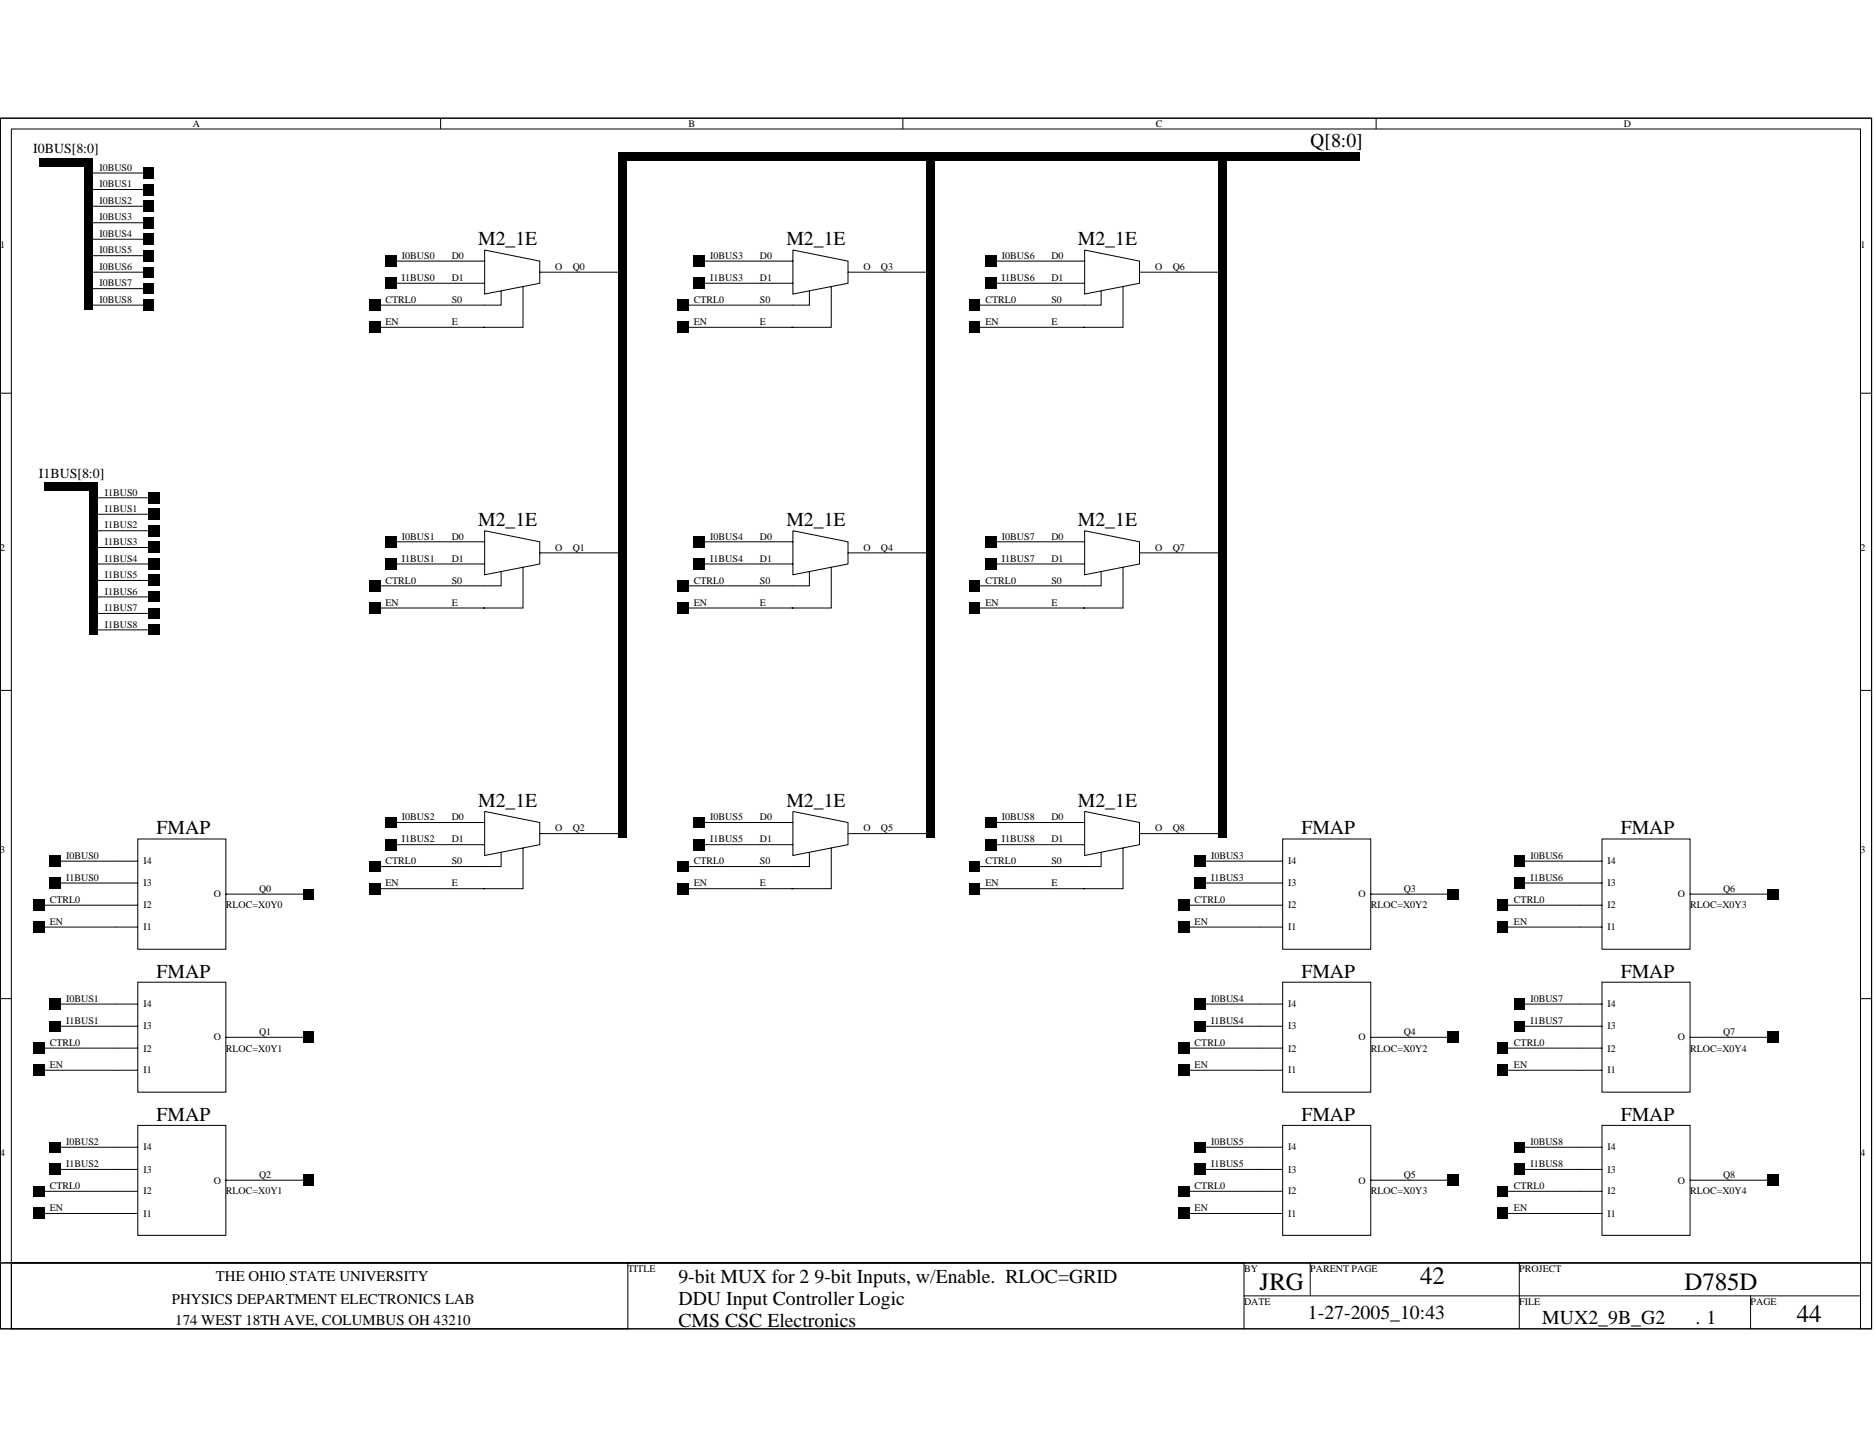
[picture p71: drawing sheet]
<svg xmlns="http://www.w3.org/2000/svg" width="279mm" height="216mm" viewBox="0 0 279 216" stroke-linecap="round" stroke-linejoin="round" font-family="sans-serif">
<defs><g id="words">
<g font-size="3.7">
<text x="211.6" y="191.4">42</text>
<text x="187.7" y="192.2">JRG</text>
<text x="251" y="192.2">D785D</text>
<text x="267.8" y="196.9">44</text>
</g>
<g font-size="2.9">
<text x="195.2" y="21.8">Q[8:0]</text>
<text x="71.2" y="36.6">M2_1E</text>
<text x="117.2" y="36.6">M2_1E</text>
<text x="160.6" y="36.6">M2_1E</text>
<text x="71.2" y="78.4">M2_1E</text>
<text x="117.2" y="78.4">M2_1E</text>
<text x="160.6" y="78.4">M2_1E</text>
<text x="23.3" y="124.3">FMAP</text>
<text x="71.2" y="120.2">M2_1E</text>
<text x="117.2" y="120.2">M2_1E</text>
<text x="160.6" y="120.2">M2_1E</text>
<text x="193.9" y="124.3">FMAP</text>
<text x="241.5" y="124.3">FMAP</text>
<text x="23.3" y="145.7">FMAP</text>
<text x="193.9" y="145.7">FMAP</text>
<text x="241.5" y="145.7">FMAP</text>
<text x="23.3" y="167">FMAP</text>
<text x="193.9" y="167">FMAP</text>
<text x="241.5" y="167">FMAP</text>
<text x="101.1" y="191.1">9-bit MUX for 2 9-bit Inputs, w/Enable. RLOC=GRID</text>
<text x="101.1" y="194.4">DDU Input Controller Logic</text>
<text x="101.1" y="197.7">CMS CSC Electronics</text>
<text x="194.9" y="196.5">1-27-2005_10:43</text>
<text x="229.8" y="197.3">MUX2_9B_G2</text>
<text x="252.6" y="197.3">. 1</text>
</g>
<g font-size="2.2">
<text x="32.2" y="190.9">THE OHIO STATE UNIVERSITY</text>
<text x="25.6" y="194.2">PHYSICS DEPARTMENT ELECTRONICS LAB</text>
<text x="26.1" y="197.5">174 WEST 18TH AVE, COLUMBUS OH 43210</text>
</g>
<g font-size="2.1">
<text x="5" y="22.9">I0BUS[8:0]</text>
<text x="5.8" y="71.2">I1BUS[8:0]</text>
</g>
<g font-size="1.5">
<text x="28.7" y="18.9">A</text>
<text x="102.6" y="18.9">B</text>
<text x="172.3" y="18.9">C</text>
<text x="242" y="18.9">D</text>
<text x="14.8" y="25.4">I0BUS0</text>
<text x="14.8" y="27.9">I0BUS1</text>
<text x="14.8" y="35.3">I0BUS4</text>
<text x="14.8" y="30.4">I0BUS2</text>
<text x="14.8" y="32.9">I0BUS3</text>
<text x="0" y="36.9">1</text>
<text x="14.8" y="40.2">I0BUS6</text>
<text x="14.8" y="37.8">I0BUS5</text>
<text x="59.9" y="41.9">I1BUS0</text>
<text x="59.9" y="38.6">I0BUS0</text>
<text x="67.3" y="41.9">D1</text>
<text x="67.3" y="38.6">D0</text>
<text x="82.7" y="40.2">O</text>
<text x="85.3" y="40.2">Q0</text>
<text x="105.8" y="38.6">I0BUS3</text>
<text x="105.8" y="41.9">I1BUS3</text>
<text x="113.2" y="41.9">D1</text>
<text x="113.2" y="38.6">D0</text>
<text x="128.7" y="40.2">O</text>
<text x="131.3" y="40.2">Q3</text>
<text x="149.3" y="41.9">I1BUS6</text>
<text x="149.3" y="38.6">I0BUS6</text>
<text x="156.7" y="41.9">D1</text>
<text x="156.7" y="38.6">D0</text>
<text x="172.1" y="40.2">O</text>
<text x="174.8" y="40.2">Q6</text>
<text x="277.2" y="36.9">1</text>
<text x="14.8" y="42.7">I0BUS7</text>
<text x="14.8" y="45.1">I0BUS8</text>
<text x="57.4" y="45.1">CTRL0</text>
<text x="67.3" y="45.1">S0</text>
<text x="103.4" y="45.1">CTRL0</text>
<text x="113.2" y="45.1">S0</text>
<text x="146.9" y="45.1">CTRL0</text>
<text x="156.7" y="45.1">S0</text>
<text x="57.4" y="48.4">EN</text>
<text x="67.3" y="48.4">E</text>
<text x="103.4" y="48.4">EN</text>
<text x="113.2" y="48.4">E</text>
<text x="146.9" y="48.4">EN</text>
<text x="156.7" y="48.4">E</text>
<text x="15.6" y="73.8">I1BUS0</text>
<text x="15.6" y="76.3">I1BUS1</text>
<text x="0" y="82">2</text>
<text x="15.6" y="83.7">I1BUS4</text>
<text x="15.6" y="78.7">I1BUS2</text>
<text x="15.6" y="81.2">I1BUS3</text>
<text x="59.9" y="80.4">I0BUS1</text>
<text x="59.9" y="83.7">I1BUS1</text>
<text x="67.3" y="83.7">D1</text>
<text x="67.3" y="80.4">D0</text>
<text x="82.7" y="82">O</text>
<text x="85.3" y="82">Q1</text>
<text x="105.8" y="83.7">I1BUS4</text>
<text x="105.8" y="80.4">I0BUS4</text>
<text x="113.2" y="83.7">D1</text>
<text x="113.2" y="80.4">D0</text>
<text x="128.7" y="82">O</text>
<text x="131.3" y="82">Q4</text>
<text x="149.3" y="80.4">I0BUS7</text>
<text x="149.3" y="83.7">I1BUS7</text>
<text x="156.7" y="83.7">D1</text>
<text x="156.7" y="80.4">D0</text>
<text x="172.1" y="82">O</text>
<text x="174.8" y="82">Q7</text>
<text x="277.2" y="82">2</text>
<text x="15.6" y="88.6">I1BUS6</text>
<text x="15.6" y="86.1">I1BUS5</text>
<text x="57.4" y="87">CTRL0</text>
<text x="67.3" y="87">S0</text>
<text x="103.4" y="87">CTRL0</text>
<text x="113.2" y="87">S0</text>
<text x="146.9" y="87">CTRL0</text>
<text x="156.7" y="87">S0</text>
<text x="15.6" y="91.1">I1BUS7</text>
<text x="15.6" y="93.5">I1BUS8</text>
<text x="57.4" y="90.3">EN</text>
<text x="67.3" y="90.3">E</text>
<text x="103.4" y="90.3">EN</text>
<text x="113.2" y="90.3">E</text>
<text x="146.9" y="90.3">EN</text>
<text x="156.7" y="90.3">E</text>
<text x="59.9" y="125.5">I1BUS2</text>
<text x="59.9" y="122.2">I0BUS2</text>
<text x="67.3" y="125.5">D1</text>
<text x="67.3" y="122.2">D0</text>
<text x="82.7" y="123.9">O</text>
<text x="85.3" y="123.9">Q2</text>
<text x="105.8" y="122.2">I0BUS5</text>
<text x="105.8" y="125.5">I1BUS5</text>
<text x="113.2" y="125.5">D1</text>
<text x="113.2" y="122.2">D0</text>
<text x="128.7" y="123.9">O</text>
<text x="131.3" y="123.9">Q5</text>
<text x="149.3" y="125.5">I1BUS8</text>
<text x="149.3" y="122.2">I0BUS8</text>
<text x="156.7" y="125.5">D1</text>
<text x="156.7" y="122.2">D0</text>
<text x="172.1" y="123.9">O</text>
<text x="174.8" y="123.9">Q8</text>
<text x="0" y="127.1">3</text>
<text x="9.9" y="128">I0BUS0</text>
<text x="9.9" y="131.2">I1BUS0</text>
<text x="21.4" y="128.8">I4</text>
<text x="57.4" y="128.8">CTRL0</text>
<text x="67.3" y="128.8">S0</text>
<text x="103.4" y="128.8">CTRL0</text>
<text x="113.2" y="128.8">S0</text>
<text x="146.9" y="128.8">CTRL0</text>
<text x="156.7" y="128.8">S0</text>
<text x="180.5" y="131.2">I1BUS3</text>
<text x="180.5" y="128">I0BUS3</text>
<text x="191.9" y="128.8">I4</text>
<text x="228" y="131.2">I1BUS6</text>
<text x="228" y="128">I0BUS6</text>
<text x="239.5" y="128.8">I4</text>
<text x="277.2" y="127.1">3</text>
<text x="7.4" y="137.8">EN</text>
<text x="7.4" y="134.5">CTRL0</text>
<text x="21.4" y="135.3">I2</text>
<text x="21.4" y="132.1">I3</text>
<text x="31.9" y="133.7">O</text>
<text x="33.7" y="135.3">RLOC=X0Y0</text>
<text x="38.6" y="132.9">Q0</text>
<text x="57.4" y="132.1">EN</text>
<text x="67.3" y="132.1">E</text>
<text x="103.4" y="132.1">EN</text>
<text x="113.2" y="132.1">E</text>
<text x="146.9" y="132.1">EN</text>
<text x="156.7" y="132.1">E</text>
<text x="178" y="134.5">CTRL0</text>
<text x="178" y="137.8">EN</text>
<text x="191.9" y="135.3">I2</text>
<text x="191.9" y="132.1">I3</text>
<text x="202.4" y="133.7">O</text>
<text x="204.3" y="135.3">RLOC=X0Y2</text>
<text x="209.2" y="132.9">Q3</text>
<text x="225.6" y="137.8">EN</text>
<text x="225.6" y="134.5">CTRL0</text>
<text x="239.5" y="135.3">I2</text>
<text x="239.5" y="132.1">I3</text>
<text x="250" y="133.7">O</text>
<text x="251.8" y="135.3">RLOC=X0Y3</text>
<text x="256.8" y="132.9">Q6</text>
<text x="21.4" y="138.6">I1</text>
<text x="191.9" y="138.6">I1</text>
<text x="239.5" y="138.6">I1</text>
<text x="9.9" y="149.3">I0BUS1</text>
<text x="180.5" y="149.3">I0BUS4</text>
<text x="228" y="149.3">I0BUS7</text>
<text x="7.4" y="155.8">CTRL0</text>
<text x="9.9" y="152.6">I1BUS1</text>
<text x="21.4" y="153.4">I3</text>
<text x="21.4" y="150.1">I4</text>
<text x="31.9" y="155">O</text>
<text x="38.6" y="154.2">Q1</text>
<text x="178" y="155.8">CTRL0</text>
<text x="180.5" y="152.6">I1BUS4</text>
<text x="191.9" y="153.4">I3</text>
<text x="191.9" y="150.1">I4</text>
<text x="202.4" y="155">O</text>
<text x="209.2" y="154.2">Q4</text>
<text x="225.6" y="155.8">CTRL0</text>
<text x="228" y="152.6">I1BUS7</text>
<text x="239.5" y="153.4">I3</text>
<text x="239.5" y="150.1">I4</text>
<text x="250" y="155">O</text>
<text x="256.8" y="154.2">Q7</text>
<text x="7.4" y="159.1">EN</text>
<text x="21.4" y="159.9">I1</text>
<text x="21.4" y="156.7">I2</text>
<text x="33.7" y="156.7">RLOC=X0Y1</text>
<text x="178" y="159.1">EN</text>
<text x="191.9" y="159.9">I1</text>
<text x="191.9" y="156.7">I2</text>
<text x="204.3" y="156.7">RLOC=X0Y2</text>
<text x="225.6" y="159.1">EN</text>
<text x="239.5" y="159.9">I1</text>
<text x="239.5" y="156.7">I2</text>
<text x="251.8" y="156.7">RLOC=X0Y4</text>
<text x="0" y="172.3">4</text>
<text x="9.9" y="170.6">I0BUS2</text>
<text x="9.9" y="173.9">I1BUS2</text>
<text x="21.4" y="171.4">I4</text>
<text x="180.5" y="173.9">I1BUS5</text>
<text x="180.5" y="170.6">I0BUS5</text>
<text x="191.9" y="171.4">I4</text>
<text x="228" y="170.6">I0BUS8</text>
<text x="228" y="173.9">I1BUS8</text>
<text x="239.5" y="171.4">I4</text>
<text x="277.2" y="172.3">4</text>
<text x="7.4" y="177.2">CTRL0</text>
<text x="21.4" y="178">I2</text>
<text x="21.4" y="174.7">I3</text>
<text x="31.9" y="176.4">O</text>
<text x="33.7" y="178">RLOC=X0Y1</text>
<text x="38.6" y="175.5">Q2</text>
<text x="178" y="177.2">CTRL0</text>
<text x="191.9" y="178">I2</text>
<text x="191.9" y="174.7">I3</text>
<text x="202.4" y="176.4">O</text>
<text x="204.3" y="178">RLOC=X0Y3</text>
<text x="209.2" y="175.5">Q5</text>
<text x="225.6" y="177.2">CTRL0</text>
<text x="239.5" y="178">I2</text>
<text x="239.5" y="174.7">I3</text>
<text x="250" y="176.4">O</text>
<text x="251.8" y="178">RLOC=X0Y4</text>
<text x="256.8" y="175.5">Q8</text>
<text x="7.4" y="180.5">EN</text>
<text x="21.4" y="181.3">I1</text>
<text x="178" y="180.5">EN</text>
<text x="191.9" y="181.3">I1</text>
<text x="225.6" y="180.5">EN</text>
<text x="239.5" y="181.3">I1</text>
<text x="93.6" y="189.5">TITLE</text>
<text x="185.4" y="189.5">BY</text>
<text x="195.2" y="189.5">PARENT PAGE</text>
<text x="226.4" y="189.5">PROJECT</text>
<text x="185.4" y="194.4">DATE</text>
<text x="226.4" y="194.4">FILE</text>
<text x="260.9" y="194.4">PAGE</text>
</g>
</g></defs>
<g fill="none" stroke="#000" stroke-width=".15">
<path d="M0 17.6h278.9v180.4h-278.9zM0 17.6h278.9v170.6h-278.9zM1.7 19.2h275.5M1.7 19.2v169M65.7 17.6v1.6M134.5 17.6v1.6M205.1 17.6v1.6M277.2 19.2v178.8h-275.5M13.2 33.2h9M13.2 30.7h9M13.2 28.2h9M13.2 25.8h9"/>
<path d="M13.2 35.6h9M13.2 38.1h9M58.3 38.9h14M72.2 37.3l8.2 1.6v3.3l-8.2 1.6zM104.2 38.9h14M118.2 37.3l8.2 1.6v3.3l-8.2 1.6zM147.7 38.9h14M161.6 37.3l8.2 1.6v3.3l-8.2 1.6zM0 58.6h1.7M13.2 45.5h9M13.2 40.6h9M13.2 43h9"/>
<path d="M55.8 48.8h16.5M55.8 45.5h16.5M58.3 42.2h14M74.7 43.3v2.2h-2.5M77.9 42.7v6.1h-5.8M80.4 40.6h12.4M101.7 48.8h16.5M101.7 45.5h16.5M104.2 42.2h14M120.6 43.3v2.2h-2.4M123.9 42.7v6.1h-5.9M126.3 40.6h12.4"/>
<path d="M145.2 48.8h16.5M145.2 45.5h16.5M147.7 42.2h14M164.1 43.3v2.2h-2.5M167.3 42.7v6.1h-5.8M169.8 40.6h12.4M277.2 58.6h1.7M14 79.1h9M14 76.6h9M14 74.2h9M72.2 79.1l8.2 1.6v3.3l-8.2 1.6zM118.2 79.1l8.2 1.6v3.3l-8.2 1.6z"/>
<path d="M161.6 79.1l8.2 1.6v3.3l-8.2 1.6zM14 84h9M14 81.6h9M14 93.9h9M14 86.5h9M14 88.9h9M14 91.4h9M55.8 87.3h16.5M55.8 90.6h16.5M58.3 84h14M58.3 80.7h14M74.7 85.2v2.1h-2.5"/>
<path d="M77.9 84.5v6.1h-5.8M80.4 82.4h12.4M101.7 87.3h16.5M101.7 90.6h16.5M104.2 84h14M104.2 80.7h14M120.6 85.2v2.1h-2.4M123.9 84.5v6.1h-5.9M126.3 82.4h12.4M145.2 87.3h16.5M145.2 90.6h16.5M147.7 84h14"/>
<path d="M147.7 80.7h14M164.1 85.2v2.1h-2.5M167.3 84.5v6.1h-5.8M169.8 82.4h12.4M0 102.9h1.7M277.2 102.9h1.7M5.8 134.9h14.8M5.8 138.1h14.8M8.3 128.3h12.3M8.3 131.6h12.3M20.5 125h13.2v16.4h-13.2zM33.6 133.2h12.4"/>
<path d="M55.8 132.4h16.5M55.8 129.1h16.5M58.3 122.6h14M58.3 125.9h14M72.2 120.9l8.2 1.7v3.3l-8.2 1.6zM74.7 127v2.1h-2.5M77.9 126.3v6.1h-5.8M80.4 124.2h12.4M101.7 132.4h16.5M101.7 129.1h16.5M104.2 122.6h14M104.2 125.9h14"/>
<path d="M118.2 120.9l8.2 1.7v3.3l-8.2 1.6zM120.6 127v2.1h-2.4M123.9 126.3v6.1h-5.9M126.3 124.2h12.4M145.2 132.4h16.5M145.2 129.1h16.5M147.7 122.6h14M147.7 125.9h14M161.6 120.9l8.2 1.7v3.3l-8.2 1.6zM164.1 127v2.1h-2.5M167.3 126.3v6.1h-5.8M169.8 124.2h12.4"/>
<path d="M176.4 134.9h14.8M176.4 138.1h14.8M178.8 128.3h12.4M178.8 131.6h12.4M191.1 125h13.2v16.4h-13.2zM204.2 133.2h12.4M223.9 134.9h14.9M223.9 138.1h14.9M226.4 128.3h12.4M226.4 131.6h12.4M238.7 125h13.1v16.4h-13.1zM251.8 133.2h12.4"/>
<path d="M0 148.8h1.7M5.8 159.5h14.8M5.8 156.2h14.8M8.3 149.6h12.3M8.3 152.9h12.3M20.5 146.3h13.2v16.4h-13.2zM33.6 154.6h12.4M176.4 159.5h14.8M176.4 156.2h14.8M178.8 149.6h12.4M178.8 152.9h12.4M191.1 146.3h13.2v16.4h-13.2z"/>
<path d="M204.2 154.6h12.4M223.9 159.5h14.9M223.9 156.2h14.9M226.4 149.6h12.4M226.4 152.9h12.4M238.7 146.3h13.1v16.4h-13.1zM251.8 154.6h12.4M277.2 148.8h1.7M5.8 177.5h14.8M8.3 174.2h12.3M8.3 170.9h12.3M20.5 167.7h13.2v16.4h-13.2z"/>
<path d="M33.6 175.9h12.4M176.4 177.5h14.8M178.8 174.2h12.4M178.8 170.9h12.4M191.1 167.7h13.2v16.4h-13.2zM204.2 175.9h12.4M223.9 177.5h14.9M226.4 174.2h12.4M226.4 170.9h12.4M238.7 167.7h13.1v16.4h-13.1zM251.8 175.9h12.4M0 188.2h1.7v9.8h-1.7z"/>
<path d="M1.7 188.2h275.6M1.7 188.2h91.9v9.8h-91.9zM5.8 180.8h14.8M176.4 180.8h14.8M185.3 193.1h91.9M185.4 188.1v9.9M195.2 188.1v5M223.9 180.8h14.9M226.4 188.2v9.8M260.9 193v5M277.2 188.2h1.7v9.8h-1.7z"/>
</g>
<g fill="#000">
<path d="M5.8 23.5h7.4v1.3h-7.4zM12.5 30.7h1.3v2.5h-1.3zM12.5 28.2h1.3v2.5h-1.3zM12.5 25.8h1.3v2.4h-1.3zM12.5 24.2h1.3v1.6h-1.3zM12.5 35.6h1.3v2.5h-1.3zM12.5 33.2h1.3v2.4h-1.3zM12.5 23.5h1.3v1.3h-1.3zM21.4 32.3h1.6v1.7h-1.6zM21.4 29.9h1.6v1.6h-1.6zM21.4 27.4h1.6v1.7h-1.6zM21.4 25h1.6v1.6h-1.6z"/>
<path d="M21.4 34.8h1.6v1.6h-1.6zM21.4 37.3h1.6v1.6h-1.6zM57.4 38.1h1.7v1.7h-1.7zM92.1 22.7h1.3v1.3h-1.3zM92.7 22.7h45.9v1.3h-45.9zM103.4 38.1h1.6v1.7h-1.6zM138.6 22.7h43.5v1.3h-43.5zM146.9 38.1h1.6v1.7h-1.6zM182.1 22.7h20.5v1.3h-20.5zM12.5 43h1.3v2.5h-1.3zM12.5 40.6h1.3v2.4h-1.3zM12.5 38.1h1.3v2.5h-1.3z"/>
<path d="M12.5 44.8h1.3v1.3h-1.3zM21.4 44.7h1.6v1.6h-1.6zM21.4 39.8h1.6v1.6h-1.6zM21.4 42.2h1.6v1.6h-1.6zM55 47.9h1.6v1.7h-1.6zM55 44.7h1.6v1.6h-1.6zM57.4 41.4h1.7v1.6h-1.7zM92.1 23.3h1.3v17.3h-1.3zM100.9 44.7h1.7v1.6h-1.7zM100.9 47.9h1.7v1.7h-1.7zM103.4 41.4h1.6v1.6h-1.6zM138 23.3h1.3v17.3h-1.3z"/>
<path d="M144.4 47.9h1.6v1.7h-1.6zM144.4 44.7h1.6v1.6h-1.6zM146.9 41.4h1.6v1.6h-1.6zM181.4 23.3h1.4v17.3h-1.4zM6.6 71.9h7.4v1.3h-7.4zM13.3 76.6h1.3v2.5h-1.3zM13.3 74.2h1.3v2.4h-1.3zM13.3 72.5h1.3v1.7h-1.3zM13.3 71.9h1.3v1.3h-1.3zM22.2 78.3h1.6v1.6h-1.6zM22.2 75.8h1.6v1.7h-1.6zM22.2 73.4h1.6v1.6h-1.6z"/>
<path d="M13.3 84h1.3v2.5h-1.3zM13.3 81.6h1.3v2.4h-1.3zM13.3 79.1h1.3v2.5h-1.3zM13.3 91.4h1.3v2.5h-1.3zM13.3 88.9h1.3v2.5h-1.3zM13.3 86.5h1.3v2.4h-1.3zM13.3 93.2h1.3v1.3h-1.3zM22.2 80.7h1.6v1.7h-1.6zM22.2 93h1.6v1.7h-1.6zM22.2 83.2h1.6v1.6h-1.6zM22.2 85.6h1.6v1.7h-1.6zM22.2 88.1h1.6v1.6h-1.6z"/>
<path d="M22.2 90.6h1.6v1.6h-1.6zM55 86.5h1.6v1.6h-1.6zM55 89.7h1.6v1.7h-1.6zM57.4 83.2h1.7v1.6h-1.7zM57.4 79.9h1.7v1.7h-1.7zM92.1 40.6h1.3v41.8h-1.3zM100.9 89.7h1.7v1.7h-1.7zM100.9 86.5h1.7v1.6h-1.7zM103.4 79.9h1.6v1.7h-1.6zM103.4 83.2h1.6v1.6h-1.6zM138 40.6h1.3v41.8h-1.3zM144.4 86.5h1.6v1.6h-1.6z"/>
<path d="M144.4 89.7h1.6v1.7h-1.6zM146.9 83.2h1.6v1.6h-1.6zM146.9 79.9h1.6v1.7h-1.6zM181.4 40.6h1.4v41.8h-1.4zM5 134h1.6v1.7h-1.6zM5 137.3h1.6v1.7h-1.6zM7.4 130.8h1.7v1.6h-1.7zM7.4 127.5h1.7v1.6h-1.7zM45.2 132.4h1.6v1.6h-1.6zM55 131.6h1.6v1.6h-1.6zM55 128.3h1.6v1.6h-1.6zM57.4 121.8h1.7v1.6h-1.7z"/>
<path d="M57.4 125h1.7v1.7h-1.7zM92.1 82.4h1.3v41.8h-1.3zM92.1 123.5h1.3v1.3h-1.3zM100.9 128.3h1.7v1.6h-1.7zM100.9 131.6h1.7v1.6h-1.7zM103.4 125h1.6v1.7h-1.6zM103.4 121.8h1.6v1.6h-1.6zM138 82.4h1.3v41.8h-1.3zM138 123.5h1.3v1.3h-1.3zM144.4 131.6h1.6v1.6h-1.6zM144.4 128.3h1.6v1.6h-1.6zM146.9 121.8h1.6v1.6h-1.6z"/>
<path d="M146.9 125h1.6v1.7h-1.6zM175.6 137.3h1.6v1.7h-1.6zM175.6 134h1.6v1.7h-1.6zM178 127.5h1.7v1.6h-1.7zM178 130.8h1.7v1.6h-1.7zM181.4 82.4h1.4v41.8h-1.4zM181.4 123.5h1.4v1.3h-1.4zM215.7 132.4h1.7v1.6h-1.7zM223.1 134h1.6v1.7h-1.6zM223.1 137.3h1.6v1.7h-1.6zM225.6 127.5h1.6v1.6h-1.6zM225.6 130.8h1.6v1.6h-1.6z"/>
<path d="M263.3 132.4h1.7v1.6h-1.7zM5 155.4h1.6v1.6h-1.6zM7.4 148.8h1.7v1.7h-1.7zM7.4 152.1h1.7v1.6h-1.7zM45.2 153.7h1.6v1.7h-1.6zM175.6 155.4h1.6v1.6h-1.6zM178 152.1h1.7v1.6h-1.7zM178 148.8h1.7v1.7h-1.7zM215.7 153.7h1.7v1.7h-1.7zM223.1 155.4h1.6v1.6h-1.6zM225.6 148.8h1.6v1.7h-1.6zM225.6 152.1h1.6v1.6h-1.6z"/>
<path d="M263.3 153.7h1.7v1.7h-1.7zM5 176.7h1.6v1.6h-1.6zM5 158.6h1.6v1.7h-1.6zM7.4 173.4h1.7v1.6h-1.7zM7.4 170.1h1.7v1.6h-1.7zM45.2 175h1.6v1.7h-1.6zM175.6 158.6h1.6v1.7h-1.6zM175.6 176.7h1.6v1.6h-1.6zM178 170.1h1.7v1.6h-1.7zM178 173.4h1.7v1.6h-1.7zM215.7 175h1.7v1.7h-1.7zM223.1 176.7h1.6v1.6h-1.6z"/>
<path d="M223.1 158.6h1.6v1.7h-1.6zM225.6 173.4h1.6v1.6h-1.6zM225.6 170.1h1.6v1.6h-1.6zM263.3 175h1.7v1.7h-1.7zM5 180h1.6v1.6h-1.6zM175.6 180h1.6v1.6h-1.6zM223.1 180h1.6v1.6h-1.6z"/>
</g>
<use href="#words"/>
</svg>
